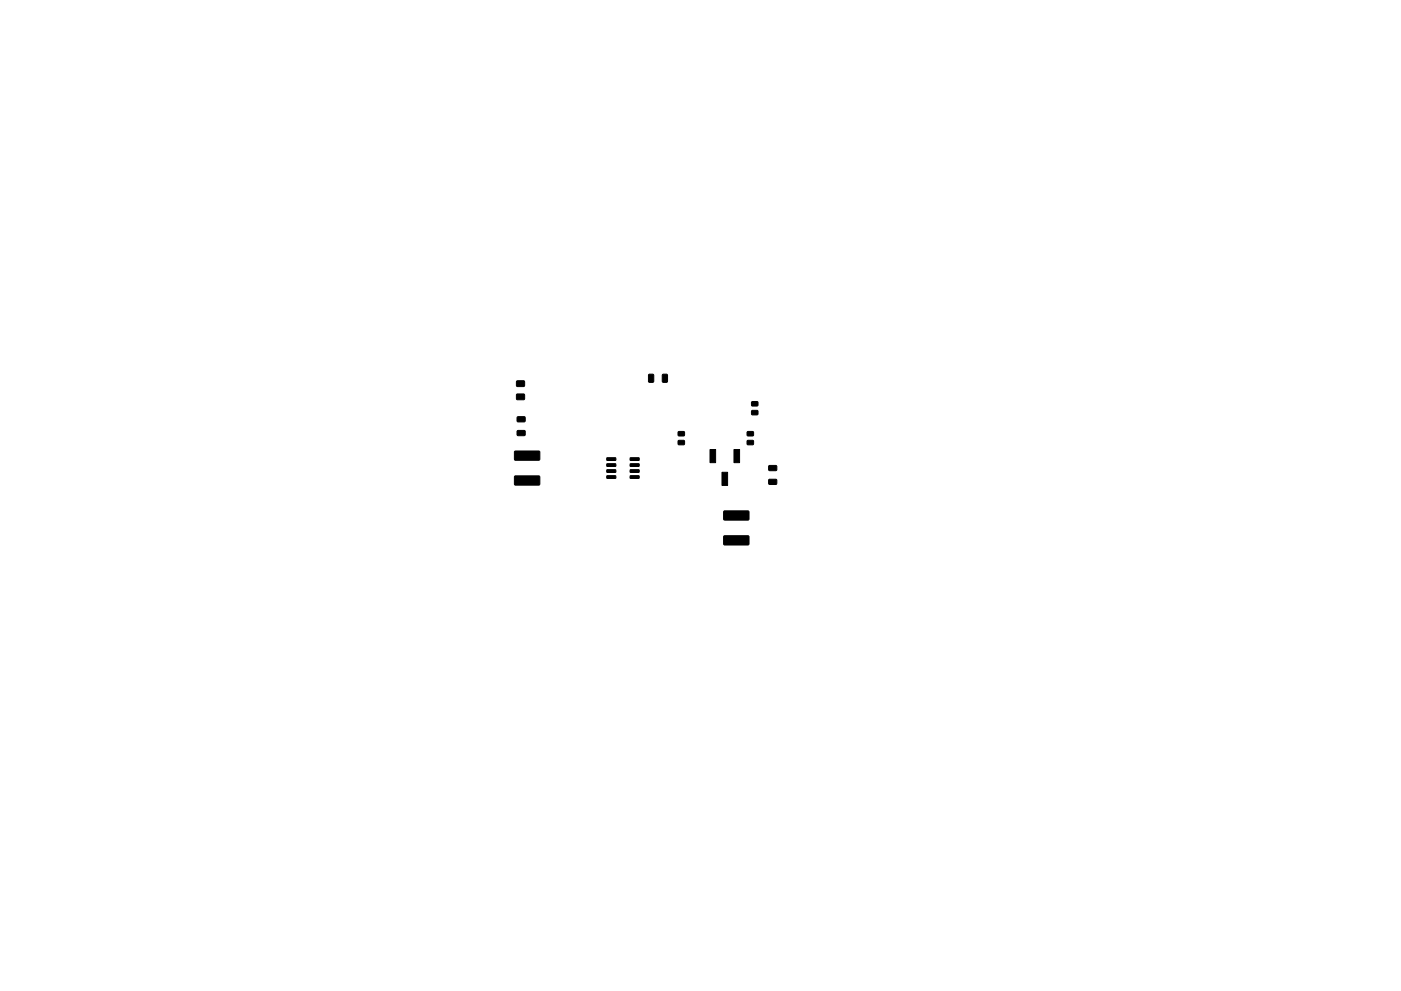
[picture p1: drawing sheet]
<svg xmlns="http://www.w3.org/2000/svg" width="297mm" height="210mm" viewBox="0 0 297 210" stroke-linecap="round" stroke-linejoin="round" font-family="sans-serif">
<g fill="#000" stroke="#000" stroke-width=".21">
<path d="M137.6 79.5l.8-.1 .2 .1v1.4l-.1 .2h-.8l-.2-.1zM140.5 79.5l.8-.1 .2 .1v1.4l-.1 .2h-.8l-.2-.1zM109.6 80.8h1.5l.1 1.1-1.6 .1zM109.6 83.6h1.5l.1 1.1-1.6 .1zM109.7 88.5l1.5-.1 .2 .2-.1 .8-.2 .1h-1.4l-.1-.2zM109.7 91.4l1.5-.1 .2 .2-.1 .8-.2 .1h-1.4l-.1-.2zM109.1 95.8l5.2-.1 .2 .2-.1 1.6-.2 .2-5-.1-.1-.2zM128.7 99.7l1.8-.1 .1 .5-.2 .1h-1.6zM128.7 98.4h1.8l.1 .5-.2 .1h-1.6zM128.7 97.1h1.8l.1 .5-.2 .1h-1.6zM133.6 97.1h1.8l.1 .5-.1 .1h-1.7zM133.6 98.4h1.8l.1 .5-.1 .1h-1.7z"/>
<path d="M133.6 99.7l1.8-.1 .1 .5-.1 .1h-1.7zM143.8 91.6h1.2l.1 .8-1.2 .1zM143.8 93.5l1.2-.1 .1 .9h-1.2zM150.5 95.4h1.2v2.8h-1.2zM155.6 95.4h1.2v2.8h-1.2zM158.5 93.5l1.2-.1v.9h-1.2zM158.5 91.6h1.2v.8l-1.2 .1zM159.4 85.3l1.2-.1 .1 .9h-1.3zM159.4 87.1h1.2l.1 .8-1.3 .1zM163 98.8h1.6l.1 .2v.7l-.2 .2-1.4-.1-.1-.2zM109.1 101h5.2l.2 .2-.1 1.6-.2 .1h-5l-.1-.2zM128.7 101l1.8-.1 .1 .5-.2 .1h-1.6z"/>
<path d="M133.6 101l1.8-.1 .1 .5-.1 .1h-1.7zM153.1 100.2h1.2v2.8h-1.2zM153.5 113.7h5.1l.2 .2v1.6l-.2 .1h-5l-.2-.2zM153.5 108.5l5.1-.1 .2 .2v1.6l-.2 .2-5-.1-.2-.2zM163 101.7h1.6l.1 .2v.8l-.2 .1h-1.4l-.1-.2z"/>
</g>
</svg>
